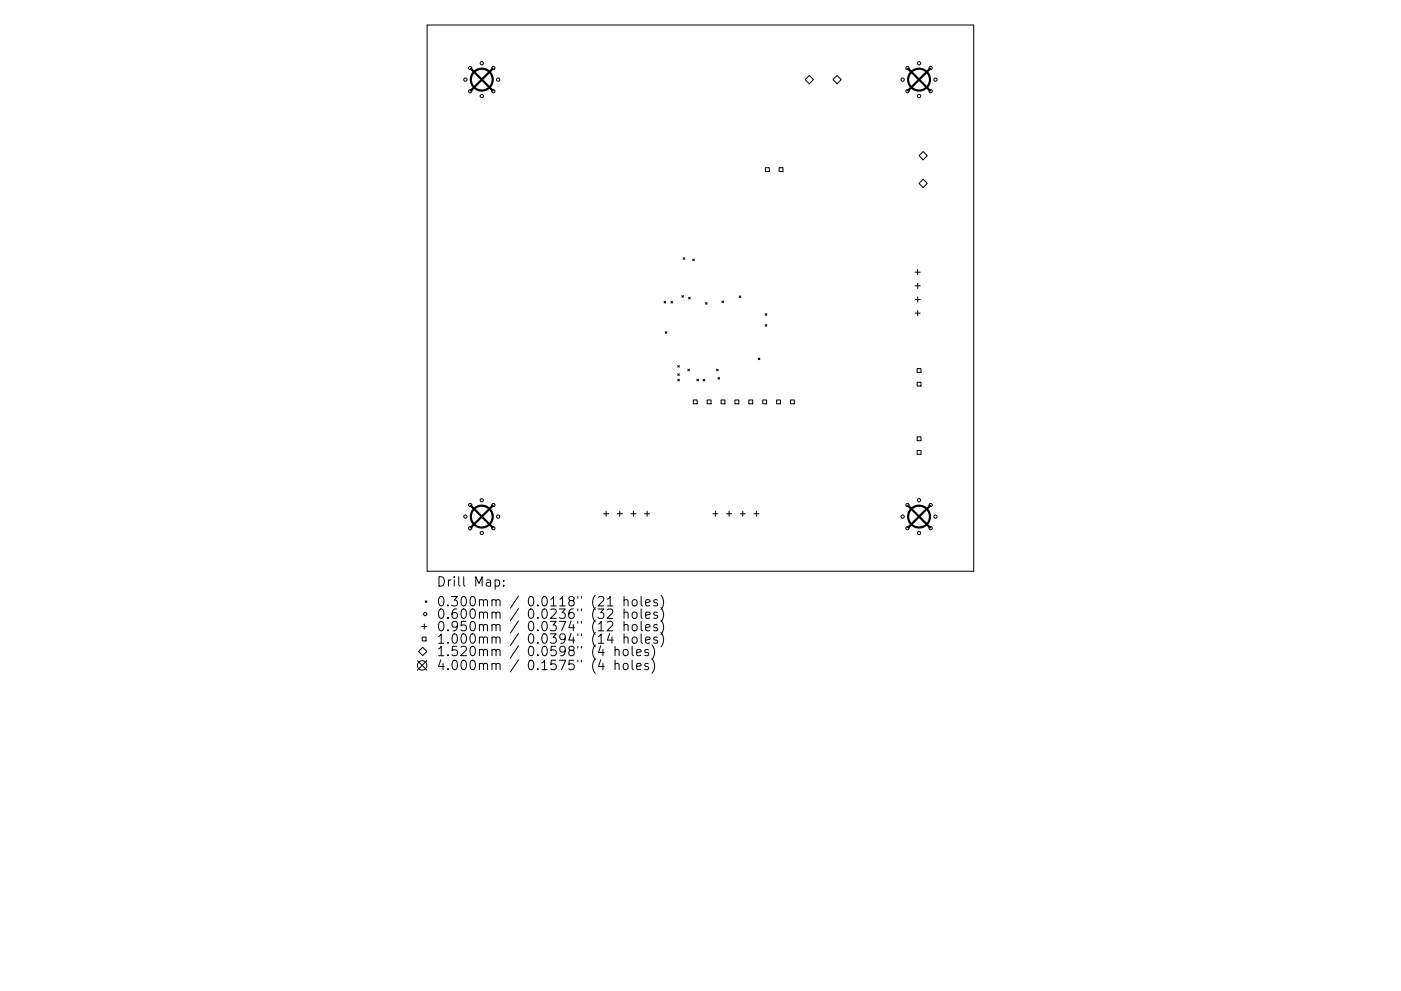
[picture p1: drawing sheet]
<svg xmlns="http://www.w3.org/2000/svg" width="297mm" height="210mm" viewBox="0 0 297 210" stroke-linecap="round" stroke-linejoin="round" font-family="sans-serif">
<defs><g id="words">
<g font-size="2.8">
<text x="92.5" y="125.1">Drill</text>
<text x="100.5" y="125.1">Map:</text>
<text x="92.5" y="129.3">0.300mm</text>
<text x="92.5" y="131.9">0.600mm</text>
<text x="111.9" y="129.3">0.0118&quot;</text>
<text x="111.9" y="131.9">0.0236&quot;</text>
<text x="125.7" y="129.3">(21</text>
<text x="125.7" y="131.9">(32</text>
<text x="132.5" y="129.3">holes)</text>
<text x="132.5" y="131.9">holes)</text>
<text x="92.5" y="134.5">0.950mm</text>
<text x="92.5" y="137.2">1.000mm</text>
<text x="111.9" y="134.5">0.0374&quot;</text>
<text x="111.9" y="137.2">0.0394&quot;</text>
<text x="125.7" y="134.5">(12</text>
<text x="125.7" y="137.2">(14</text>
<text x="132.5" y="134.5">holes)</text>
<text x="132.5" y="137.2">holes)</text>
<text x="92.5" y="139.8">1.520mm</text>
<text x="92.5" y="142.8">4.000mm</text>
<text x="111.9" y="139.8">0.0598&quot;</text>
<text x="111.9" y="142.8">0.1575&quot;</text>
<text x="125.7" y="139.8">(4</text>
<text x="125.7" y="142.8">(4</text>
<text x="130.6" y="139.8">holes)</text>
<text x="130.6" y="142.8">holes)</text>
</g>
</g></defs>
<g fill="none" stroke="#000" stroke-width=".21">
<path d="M90.6 5.3h115.8v115.9h-115.8zM170.7 16.9l.9-.9 .9 .9-.9 .9zM177.5 16l.9 .9-.9 .9-.9-.9zM162.3 35.6h.8v.8h-.8zM165.2 35.6h.8v.8h-.8zM194.8 33l.9-.9 .9 .9-.9 .9zM195.7 38l.9 .9-.9 .9-.9-.9zM144.9 54.7l.3 .3M145.2 54.7l-.3 .3M146.9 55l.3 .3M147.2 55l-.3 .3M194 57.7h1.1"/>
<path d="M194.6 57.2v1.1M140.8 63.9l.3 .4M141 70.4l.4 .3M141.1 63.9l-.3 .4M141.4 70.4l-.4 .3M142.2 63.9l.4 .4M142.6 63.9l-.4 .4M143.7 77.6l.3 .3M143.7 79.3l.3 .3M144 77.6l-.3 .3M144 79.3l-.3 .3M144.6 62.7l.3 .4"/>
<path d="M144.9 62.7l-.3 .4M145.8 78.3l.4 .4M146 63.1l.3 .3M146.2 78.3l-.4 .4M146.3 63.1l-.3 .3M149.6 64.2l.3 .3M149.9 64.2l-.3 .3M151.9 78.3l.4 .4M152.3 78.3l-.4 .4M153.1 63.8l.3 .4M153.4 63.8l-.3 .4M156.7 62.8l.4 .3"/>
<path d="M157.1 62.8l-.4 .3M160.8 76l.3 .3M161.1 76l-.3 .3M162.2 66.6l.4 .3M162.2 68.9l.4 .3M162.6 66.6l-.4 .3M162.6 68.9l-.4 .3M194 60.6h1.1M194 63.5h1.1M194 66.4h1.1M194.4 78.2h.9v.8h-.9zM194.6 60.1v1.1"/>
<path d="M194.6 63v1.1M194.6 65.9v1.1M143.7 80.5l.3 .3M144 80.5l-.3 .3M147 84.9h.8v.8h-.8zM147.7 80.5l.4 .3M148.1 80.5l-.4 .3M149.1 80.5l.3 .3M149.4 80.5l-.3 .3M149.9 84.9h.9v.8h-.9zM152.2 80.1l.4 .3M152.6 80.1l-.4 .3"/>
<path d="M152.9 84.9h.8v.8h-.8zM155.8 84.9h.8v.8h-.8zM158.8 84.9h.8v.8h-.8zM161.7 84.9h.8v.8h-.8zM164.7 84.9h.8v.8h-.8zM167.6 84.9h.8v.8h-.8zM194.4 81.1h.9v.8h-.9zM194.4 92.7h.9v.8h-.9zM194.4 95.6h.9v.8h-.9zM128 109h1.1M128.5 108.4v1.1M130.9 109h1.1"/>
<path d="M131.4 108.4v1.1M133.8 109h1.1M134.3 108.4v1.1M136.7 109h1.1M137.2 108.4v1.1M151.1 109h1.1M151.7 108.4v1.1M154 109h1.1M154.6 108.4v1.1M156.9 109h1.1M157.5 108.4v1.1M159.8 109h1.1"/>
<path d="M160.4 108.4v1.1M88.7 138.2l.9-.9 .9 .9-.9 .9zM89.4 132.9h1.1M89.5 135.2h.8v.8h-.8zM89.9 132.4v1.1M90.2 127.5l.3 .3M90.5 127.5l-.3 .3M98.3 122.4v1.7l.3 .3M104.3 127.4l.3-.2 .5 .1 .1 1.3M104.3 130.1a.5 .5 0 0 1 .9 0v1.1M104.3 132.7a.5 .5 0 0 1 .9 .1v1M104.3 135.3a.5 .5 0 0 1 .9 .1v1.1"/>
<path d="M104.3 138a.5 .5 0 0 1 .9 .1v1M105.2 127.5l.3-.3 .4 .1 .1 1.3M105.2 130.1l.3-.2 .4 .1 .1 1.2M105.2 132.8l.3-.3 .4 .1 .1 1.2M105.2 135.4l.3-.3 .4 .1 .1 1.3M105.2 138.1l.3-.3 .4 .1 .1 1.2M109.9 126.5l-1.7 2.5M109.9 129.1l-1.7 2.6M109.9 131.7l-1.7 2.6M109.9 134.4l-1.7 2.6M109.9 137l-1.7 2.6M109.9 140l-1.7 2.6"/>
<path d="M122.5 126.6v.3M122.5 129.2v.4M122.5 131.8v.4M122.5 134.5v.4M122.5 137.1v.4M123.3 126.6v.3M123.3 129.2v.4M123.3 131.8v.4M123.3 134.5v.4M123.3 137.1v.4M88.5 140.2l2 2M90.5 140.2l-2 2"/>
<path d="M104.3 140.9a.5 .5 0 0 1 .9 .1v1.1M105.2 141l.3-.3 .4 .1 .1 1.3M122.5 140.1v.4M123.3 140.1v.4"/>
<circle cx="98.7" cy="16.9" r=".35"/>
<circle cx="99.7" cy="14.4" r=".35"/>
<circle cx="99.7" cy="19.4" r=".35"/>
<circle cx="102.1" cy="13.4" r=".35"/>
<circle cx="104.6" cy="14.4" r=".35"/>
<circle cx="104.6" cy="19.4" r=".35"/>
<circle cx="105.6" cy="16.9" r=".35"/>
<circle cx="191.4" cy="16.9" r=".35"/>
<circle cx="192.4" cy="14.4" r=".35"/>
<circle cx="192.4" cy="19.4" r=".35"/>
<circle cx="194.9" cy="13.4" r=".35"/>
<circle cx="197.3" cy="14.4" r=".35"/>
<circle cx="197.3" cy="19.4" r=".35"/>
<circle cx="198.3" cy="16.9" r=".35"/>
<circle cx="102.1" cy="20.4" r=".35"/>
<circle cx="194.9" cy="20.4" r=".35"/>
<circle cx="98.7" cy="109.6" r=".35"/>
<circle cx="99.7" cy="112.1" r=".35"/>
<circle cx="99.7" cy="107.1" r=".35"/>
<circle cx="102.1" cy="106.1" r=".35"/>
<circle cx="102.1" cy="113.1" r=".35"/>
<circle cx="104.6" cy="112.1" r=".35"/>
<circle cx="104.6" cy="107.1" r=".35"/>
<circle cx="105.6" cy="109.6" r=".35"/>
<circle cx="191.4" cy="109.6" r=".35"/>
<circle cx="192.4" cy="112.1" r=".35"/>
<circle cx="192.4" cy="107.1" r=".35"/>
<circle cx="194.9" cy="113.1" r=".35"/>
<circle cx="194.9" cy="106.1" r=".35"/>
<circle cx="197.3" cy="112.1" r=".35"/>
<circle cx="197.3" cy="107.1" r=".35"/>
<circle cx="198.3" cy="109.6" r=".35"/>
<circle cx="90.2" cy="130.3" r=".35"/>
<circle cx="89.5" cy="141.2" r="1"/>
</g>
<g fill="none" stroke="#000" stroke-width=".46">
<path d="M99.8 14.6l4.7 4.6M104.5 14.6l-4.7 4.6M192.5 14.6l4.7 4.6M197.2 14.6l-4.7 4.6M99.8 107.3l4.7 4.6M104.5 107.3l-4.7 4.6M192.5 107.3l4.7 4.6M197.2 107.3l-4.7 4.6"/>
<circle cx="102.1" cy="16.9" r="2.32"/>
<circle cx="194.9" cy="16.9" r="2.32"/>
<circle cx="102.1" cy="109.6" r="2.32"/>
<circle cx="194.9" cy="109.6" r="2.32"/>
</g>
<use href="#words"/>
</svg>
